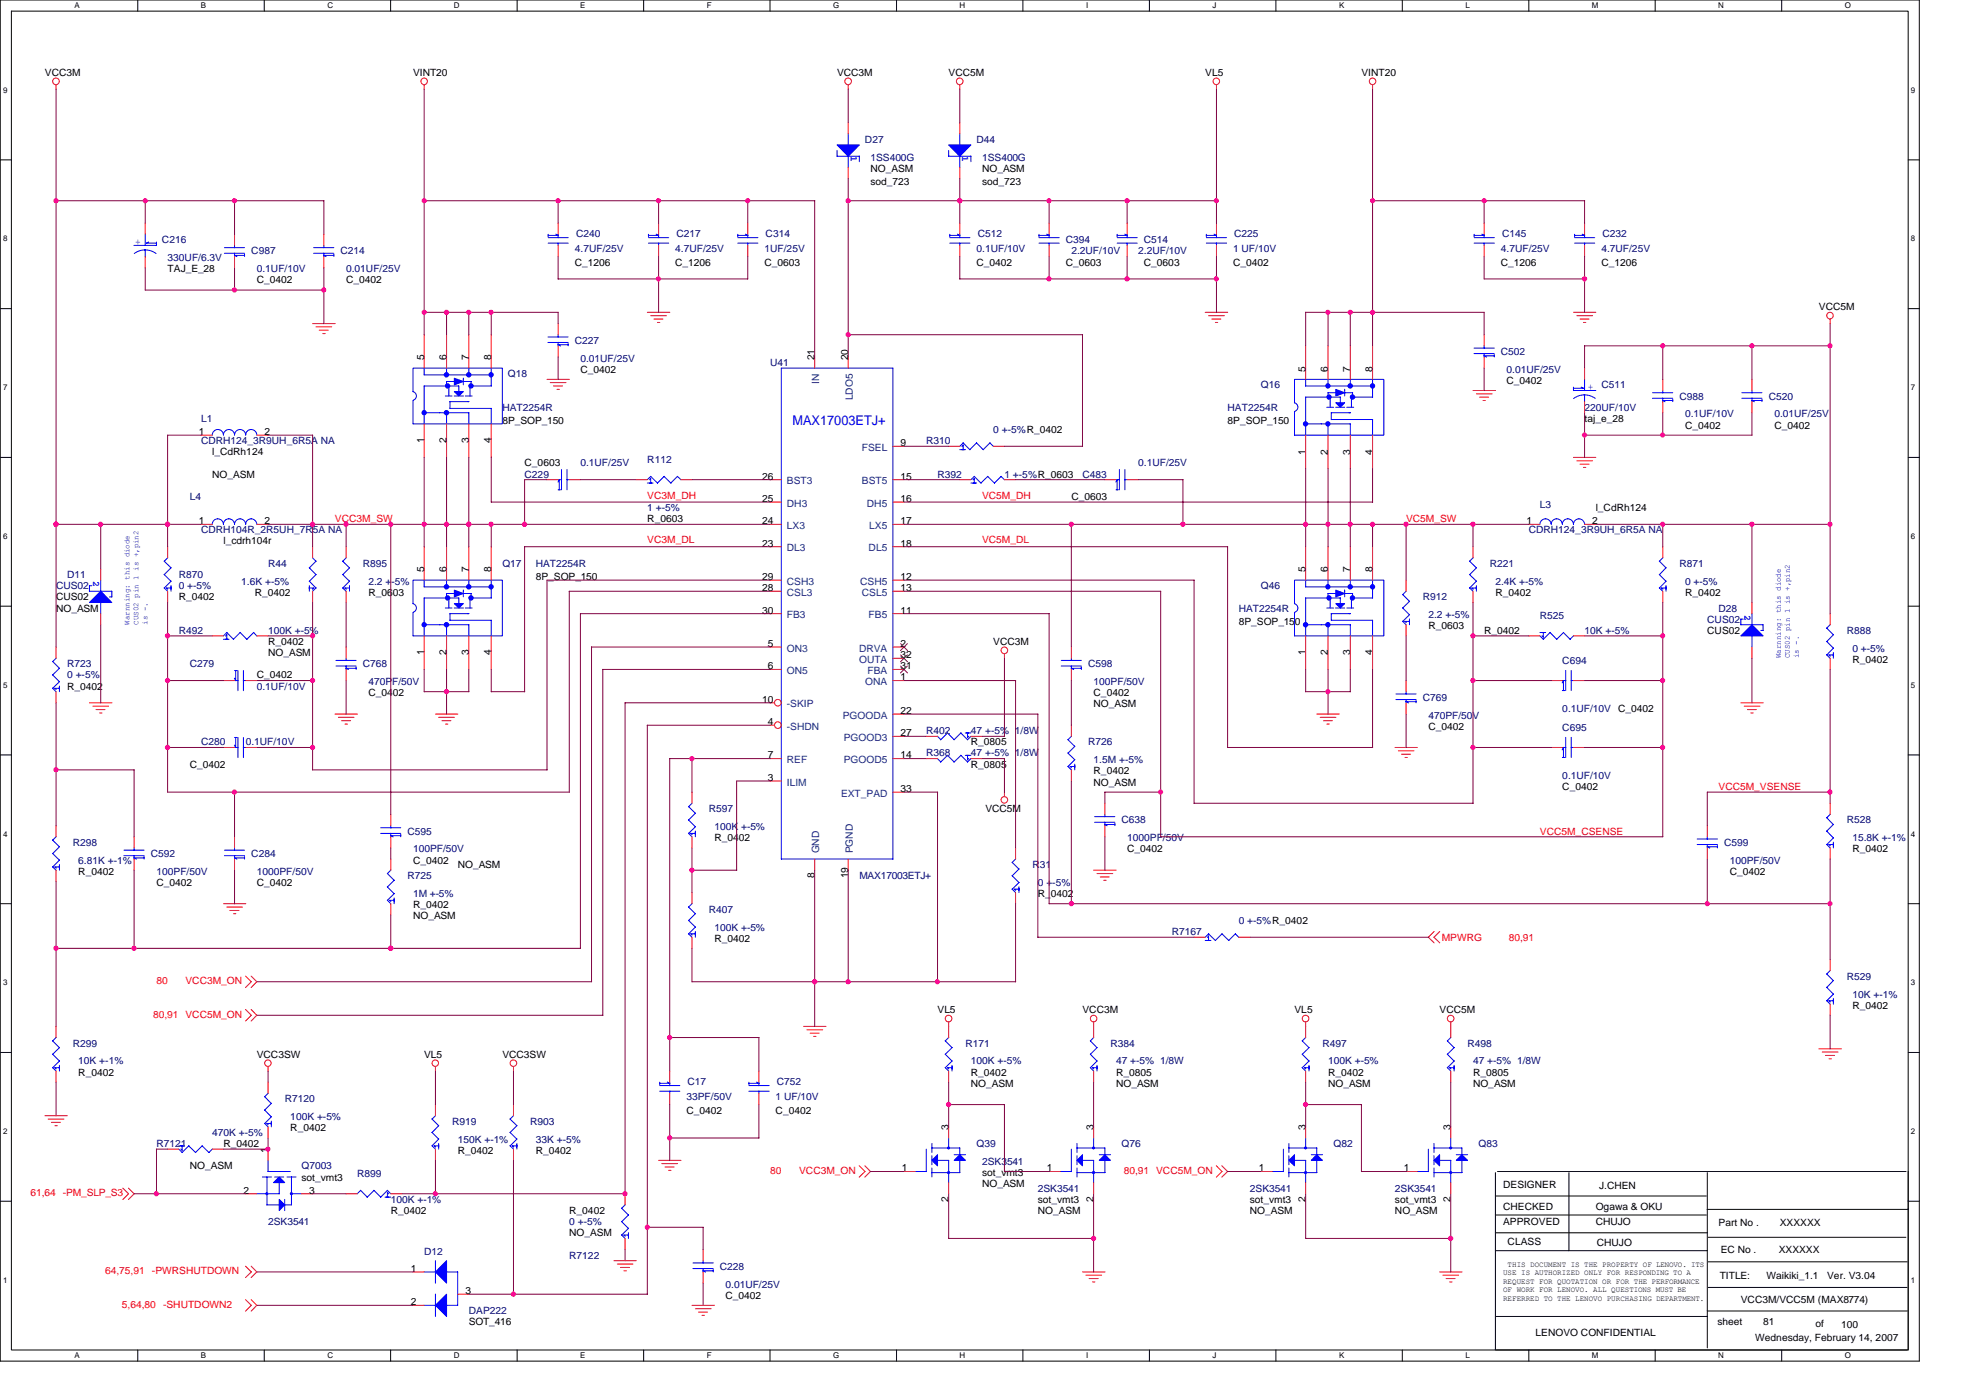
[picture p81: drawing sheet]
<svg xmlns="http://www.w3.org/2000/svg" width="297mm" height="210mm" viewBox="0 0 297 210" stroke-linecap="round" stroke-linejoin="round" font-family="sans-serif">
<defs><g id="words">
<text font-size="2" fill="#00f" x="119.1" y="63.8">MAX17003ETJ+</text>
<g font-size="1.5">
<text x="6.7" y="11.4">VCC3M</text>
<text x="62.1" y="11.4">VINT20</text>
<text x="125.8" y="11.4">VCC3M</text>
<text x="142.5" y="11.4">VCC5M</text>
<text x="181.1" y="11.4">VL5</text>
<text x="204.6" y="11.4">VINT20</text>
<text x="130.8" y="25.8">NO_ASM</text>
<text x="130.8" y="27.8">sod_723</text>
<text x="147.5" y="25.8">NO_ASM</text>
<text x="147.5" y="27.8">sod_723</text>
<text x="25.2" y="40.9">TAJ_E_28</text>
<text x="86.4" y="39.9">C_1206</text>
<text x="101.4" y="39.9">C_1206</text>
<text x="114.9" y="39.9">C_0603</text>
<text x="146.7" y="39.9">C_0402</text>
<text x="160.1" y="39.9">C_0603</text>
<text x="171.9" y="39.9">C_0603</text>
<text x="185.3" y="39.9">C_0402</text>
<text x="225.5" y="39.9">C_1206</text>
<text x="240.6" y="39.9">C_1206</text>
<text x="38.6" y="42.6">C_0402</text>
<text x="52" y="42.6">C_0402</text>
<text x="273.3" y="46.6">VCC5M</text>
<text x="63.7" y="54.1" transform="rotate(-90 63.7 54.1)">5</text>
<text x="67.1" y="54.1" transform="rotate(-90 67.1 54.1)">6</text>
<text x="70.4" y="54.1" transform="rotate(-90 70.4 54.1)">7</text>
<text x="73.8" y="54.1" transform="rotate(-90 73.8 54.1)">8</text>
<text x="87.2" y="56">C_0402</text>
<text x="122.4" y="54.1" transform="rotate(-90 122.4 54.1)">21</text>
<text x="127.4" y="54.1" transform="rotate(-90 127.4 54.1)">20</text>
<text x="196.1" y="55.8" transform="rotate(-90 196.1 55.8)">5</text>
<text x="199.5" y="55.8" transform="rotate(-90 199.5 55.8)">6</text>
<text x="202.9" y="55.8" transform="rotate(-90 202.9 55.8)">7</text>
<text x="206.2" y="55.8" transform="rotate(-90 206.2 55.8)">8</text>
<text x="226.4" y="57.7">C_0402</text>
<text x="29.9" y="65.4">1</text>
<text x="39.7" y="65.4">2</text>
<text x="75.5" y="63.7">8P_SOP_150</text>
<text x="184.4" y="63.7">8P_SOP_150</text>
<text x="238.1" y="63.4">taj_e_28</text>
<text x="253.2" y="64.4">C_0402</text>
<text x="266.6" y="64.4">C_0402</text>
<text x="31.9" y="68.4">l_CdRh124</text>
<text x="31.9" y="71.8">NO_ASM</text>
<text x="63.7" y="66.6" transform="rotate(-90 63.7 66.6)">1</text>
<text x="67.1" y="66.6" transform="rotate(-90 67.1 66.6)">2</text>
<text x="70.4" y="66.6" transform="rotate(-90 70.4 66.6)">3</text>
<text x="73.8" y="66.6" transform="rotate(-90 73.8 66.6)">4</text>
<text x="78.8" y="70.1">C_0603</text>
<text x="135.3" y="67">9</text>
<text x="196.1" y="68.3" transform="rotate(-90 196.1 68.3)">1</text>
<text x="199.5" y="68.3" transform="rotate(-90 199.5 68.3)">2</text>
<text x="202.9" y="68.3" transform="rotate(-90 202.9 68.3)">3</text>
<text x="206.2" y="68.3" transform="rotate(-90 206.2 68.3)">4</text>
<text x="114.5" y="75.4">25</text>
<text x="114.5" y="72.1">26</text>
<text x="135.3" y="75.4">16</text>
<text x="135.3" y="72.1">15</text>
<text x="161" y="75.1">C_0603</text>
<text x="239.8" y="76.8">l_CdRh124</text>
<text x="29.9" y="78.8">1</text>
<text x="33.6" y="81.8">l_cdrh104r</text>
<text x="39.7" y="78.8">2</text>
<text x="97.3" y="78.5">R_0603</text>
<text x="114.5" y="82.1">23</text>
<text x="114.5" y="78.8">24</text>
<text x="135.3" y="82.1">18</text>
<text x="135.3" y="78.8">17</text>
<text x="229.4" y="78.8">1</text>
<text x="239.2" y="78.8">2</text>
<text x="38.3" y="89.5">R_0402</text>
<text x="55.3" y="89.5">R_0603</text>
<text x="63.7" y="86" transform="rotate(-90 63.7 86)">5</text>
<text x="67.1" y="86" transform="rotate(-90 67.1 86)">6</text>
<text x="70.4" y="86" transform="rotate(-90 70.4 86)">7</text>
<text x="73.8" y="86" transform="rotate(-90 73.8 86)">8</text>
<text x="80.5" y="87.2">8P_SOP_150</text>
<text x="114.5" y="88.8">28</text>
<text x="114.5" y="87.1">29</text>
<text x="135.3" y="88.8">13</text>
<text x="135.3" y="87.1">12</text>
<text x="196.1" y="86" transform="rotate(-90 196.1 86)">5</text>
<text x="199.5" y="86" transform="rotate(-90 199.5 86)">6</text>
<text x="202.9" y="86" transform="rotate(-90 202.9 86)">7</text>
<text x="206.2" y="86" transform="rotate(-90 206.2 86)">8</text>
<text x="224.7" y="89.5">R_0402</text>
<text x="253.2" y="89.5">R_0402</text>
<text x="8.4" y="90.2">CUS02</text>
<text x="8.4" y="91.9">NO_ASM</text>
<text x="26.9" y="90.2">R_0402</text>
<text x="114.5" y="92.2">30</text>
<text x="135.3" y="92.2">11</text>
<text x="186.1" y="93.9">8P_SOP_150</text>
<text x="214.6" y="94.6">R_0603</text>
<text x="223" y="95.2">R_0402</text>
<text x="256.5" y="95.2">CUS02</text>
<text x="38.6" y="101.9">C_0402</text>
<text x="40.3" y="96.9">R_0402</text>
<text x="40.3" y="98.6">NO_ASM</text>
<text x="63.7" y="98.5" transform="rotate(-90 63.7 98.5)">1</text>
<text x="67.1" y="98.5" transform="rotate(-90 67.1 98.5)">2</text>
<text x="70.4" y="98.5" transform="rotate(-90 70.4 98.5)">3</text>
<text x="73.8" y="98.5" transform="rotate(-90 73.8 98.5)">4</text>
<text x="115.4" y="100.6">6</text>
<text x="115.4" y="97.2">5</text>
<text x="135.3" y="100.6">31</text>
<text x="135.3" y="98.9">32</text>
<text x="135.3" y="97.2">2</text>
<text x="149.2" y="96.9">VCC3M</text>
<text x="196.1" y="98.5" transform="rotate(-90 196.1 98.5)">1</text>
<text x="199.5" y="98.5" transform="rotate(-90 199.5 98.5)">2</text>
<text x="202.9" y="98.5" transform="rotate(-90 202.9 98.5)">3</text>
<text x="206.2" y="98.5" transform="rotate(-90 206.2 98.5)">4</text>
<text x="278.3" y="99.6">R_0402</text>
<text x="10.1" y="103.6">R_0402</text>
<text x="55.3" y="104.6">C_0402</text>
<text x="114.5" y="105.6">10</text>
<text x="135.3" y="107.3">22</text>
<text x="135.3" y="102.2">1</text>
<text x="164.3" y="104.6">C_0402</text>
<text x="164.3" y="106.3">NO_ASM</text>
<text x="115.4" y="114">7</text>
<text x="115.4" y="108.9">4</text>
<text x="135.3" y="114">14</text>
<text x="135.3" y="110.6">27</text>
<text x="145.9" y="112">R_0805</text>
<text x="214.6" y="109.6">C_0402</text>
<text x="28.5" y="115.3">C_0402</text>
<text x="115.4" y="117.3">3</text>
<text x="135.3" y="119">33</text>
<text x="145.9" y="115.3">R_0805</text>
<text x="164.3" y="116.4">R_0402</text>
<text x="164.3" y="118">NO_ASM</text>
<text x="234.7" y="118.7">C_0402</text>
<text x="148.1" y="122">VCC5M</text>
<text x="11.8" y="131.4">R_0402</text>
<text x="62.1" y="129.8">C_0402</text>
<text x="68.8" y="130.4">NO_ASM</text>
<text x="107.3" y="126.4">R_0402</text>
<text x="122.4" y="132" transform="rotate(-90 122.4 132)">8</text>
<text x="127.4" y="132" transform="rotate(-90 127.4 132)">19</text>
<text x="169.4" y="128.1">C_0402</text>
<text x="259.9" y="131.4">C_0402</text>
<text x="278.3" y="128.1">R_0402</text>
<text x="23.5" y="133.1">C_0402</text>
<text x="38.6" y="133.1">C_0402</text>
<text x="62.1" y="136.5">R_0402</text>
<text x="155.9" y="134.8">R_0402</text>
<text x="62.1" y="138.2">NO_ASM</text>
<text x="107.3" y="141.5">R_0402</text>
<text x="140.9" y="152.2">VL5</text>
<text x="162.6" y="152.2">VCC3M</text>
<text x="194.5" y="152.2">VL5</text>
<text x="216.3" y="152.2">VCC5M</text>
<text x="278.3" y="151.6">R_0402</text>
<text x="11.8" y="161.6">R_0402</text>
<text x="38.6" y="158.9">VCC3SW</text>
<text x="63.7" y="158.9">VL5</text>
<text x="75.5" y="158.9">VCC3SW</text>
<text x="145.9" y="161.6">R_0402</text>
<text x="167.7" y="161.6">R_0805</text>
<text x="199.5" y="161.6">R_0402</text>
<text x="221.3" y="161.6">R_0805</text>
<text x="103.1" y="167.3">C_0402</text>
<text x="116.5" y="167.3">C_0402</text>
<text x="145.9" y="163.3">NO_ASM</text>
<text x="167.7" y="163.3">NO_ASM</text>
<text x="199.5" y="163.3">NO_ASM</text>
<text x="221.3" y="163.3">NO_ASM</text>
<text x="33.6" y="172.3">R_0402</text>
<text x="40.3" y="173.2" transform="rotate(-90 40.3 173.2)">1</text>
<text x="43.6" y="170">R_0402</text>
<text x="68.8" y="173.4">R_0402</text>
<text x="80.5" y="173.4">R_0402</text>
<text x="142.5" y="169.8" transform="rotate(-90 142.5 169.8)">3</text>
<text x="164.3" y="169.8" transform="rotate(-90 164.3 169.8)">3</text>
<text x="196.1" y="169.8" transform="rotate(-90 196.1 169.8)">3</text>
<text x="217.9" y="169.8" transform="rotate(-90 217.9 169.8)">3</text>
<text x="28.5" y="175.7">NO_ASM</text>
<text x="36.6" y="179.3">2</text>
<text x="45.3" y="177.4">sot_vmt3</text>
<text x="46.5" y="179.3">3</text>
<text x="135.5" y="176">1</text>
<text x="147.5" y="176.7">sot_vmt3</text>
<text x="147.5" y="178.4">NO_ASM</text>
<text x="157.3" y="176">1</text>
<text x="189.1" y="176">1</text>
<text x="210.9" y="176">1</text>
<text x="225.8" y="178.5">DESIGNER</text>
<text x="240.3" y="178.7">J.CHEN</text>
<text x="58.7" y="182.4">R_0402</text>
<text x="85.5" y="182.4">R_0402</text>
<text x="85.5" y="185.8">NO_ASM</text>
<text x="142.5" y="180.6" transform="rotate(-90 142.5 180.6)">2</text>
<text x="155.9" y="180.7">sot_vmt3</text>
<text x="155.9" y="182.4">NO_ASM</text>
<text x="164.3" y="180.6" transform="rotate(-90 164.3 180.6)">2</text>
<text x="187.8" y="180.7">sot_vmt3</text>
<text x="187.8" y="182.4">NO_ASM</text>
<text x="196.1" y="180.6" transform="rotate(-90 196.1 180.6)">2</text>
<text x="209.6" y="180.7">sot_vmt3</text>
<text x="209.6" y="182.4">NO_ASM</text>
<text x="217.9" y="180.6" transform="rotate(-90 217.9 180.6)">2</text>
<text x="225.8" y="181.7">CHECKED</text>
<text x="225.8" y="184.1">APPROVED</text>
<text x="239.8" y="181.7">Ogawa &amp; OKU</text>
<text x="239.8" y="184.1">CHUJO</text>
<text x="258.2" y="184.3">Part No .</text>
<text x="267.4" y="184.3">XXXXXX</text>
<text x="61.7" y="191.1">1</text>
<text x="226.5" y="187.1">CLASS</text>
<text x="239.9" y="187.3">CHUJO</text>
<text x="258.5" y="188.3">EC No .</text>
<text x="267.2" y="188.3">XXXXXX</text>
<text x="61.7" y="196.1">2</text>
<text x="69.9" y="194.4">3</text>
<text x="109" y="195.1">C_0402</text>
<text x="258.4" y="192.1">TITLE:</text>
<text x="261.6" y="195.8">VCC3M/VCC5M (MAX8774)</text>
<text x="265.4" y="192.1">Waikiki_1.1</text>
<text x="274.5" y="192.1">Ver. V3.04</text>
<text x="70.4" y="199.2">SOT_416</text>
<text x="230.7" y="200.7">LENOVO CONFIDENTIAL</text>
<text x="258" y="199.2">sheet</text>
<text x="263.7" y="201.5">Wednesday, February 14, 2007</text>
<text x="264.9" y="199.2">81</text>
<text x="272.8" y="199.3">of</text>
<text x="276.6" y="199.5">100</text>
</g>
<g font-size="1.5" fill="#00f">
<text x="127.8" y="23.5" transform="rotate(90 127.8 23.5)">1</text>
<text x="144.6" y="23.5" transform="rotate(90 144.6 23.5)">1</text>
<text x="20.3" y="36.7">+</text>
<text x="238.6" y="58.5">+</text>
<text x="14" y="87.3" transform="rotate(90 14 87.3)">2</text>
<text x="262.1" y="92.4" transform="rotate(90 262.1 92.4)">2</text>
</g>
<g font-size="1.5" fill="#000080">
<text x="130" y="21.5">D27</text>
<text x="146.7" y="21.5">D44</text>
<text x="130.8" y="24.2">1SS400G</text>
<text x="147.5" y="24.2">1SS400G</text>
<text x="86.5" y="35.5">C240</text>
<text x="101.6" y="35.5">C217</text>
<text x="115" y="35.5">C314</text>
<text x="146.9" y="35.5">C512</text>
<text x="185.4" y="35.5">C225</text>
<text x="225.7" y="35.5">C145</text>
<text x="240.8" y="35.5">C232</text>
<text x="24.3" y="36.6">C216</text>
<text x="25.2" y="39.2">330UF/6.3V</text>
<text x="37.8" y="38.2">C987</text>
<text x="38.6" y="40.9">0.1UF/10V</text>
<text x="51.2" y="38.2">C214</text>
<text x="52" y="40.9">0.01UF/25V</text>
<text x="86.4" y="37.9">4.7UF/25V</text>
<text x="101.4" y="37.9">4.7UF/25V</text>
<text x="114.9" y="37.9">1UF/25V</text>
<text x="146.7" y="37.9">0.1UF/10V</text>
<text x="160.1" y="36.6">C394</text>
<text x="161" y="38.2">2.2UF/10V</text>
<text x="171" y="38.2">2.2UF/10V</text>
<text x="171.9" y="36.6">C514</text>
<text x="185.3" y="37.9">1 UF/10V</text>
<text x="225.5" y="37.9">4.7UF/25V</text>
<text x="240.6" y="37.9">4.7UF/25V</text>
<text x="86.4" y="51.6">C227</text>
<text x="225.5" y="53.3">C502</text>
<text x="76.3" y="56.7">Q18</text>
<text x="87.2" y="54.3">0.01UF/25V</text>
<text x="115.7" y="55">U41</text>
<text x="189.5" y="58.4">Q16</text>
<text x="226.4" y="56">0.01UF/25V</text>
<text x="240.6" y="58.4">C511</text>
<text x="30.2" y="63.4">L1</text>
<text x="75.5" y="61.7">HAT2254R</text>
<text x="149.2" y="65">0 +-5%R_0402</text>
<text x="184.4" y="61.7">HAT2254R</text>
<text x="238.1" y="61.7">220UF/10V</text>
<text x="252.3" y="60">C988</text>
<text x="253.2" y="62.7">0.1UF/10V</text>
<text x="265.7" y="60">C520</text>
<text x="266.6" y="62.7">0.01UF/25V</text>
<text x="30.2" y="66.7">CDRH124_3R9UH_6R5A NA</text>
<text x="78.8" y="71.8">C229</text>
<text x="87.2" y="70.1">0.1UF/25V</text>
<text x="97.3" y="69.6">R112</text>
<text x="139.2" y="66.7">R310</text>
<text x="140.9" y="71.8">R392</text>
<text x="150.9" y="71.8">1 +-5%R_0603</text>
<text x="162.6" y="71.8">C483</text>
<text x="171" y="70.1">0.1UF/25V</text>
<text x="28.5" y="75.1">L4</text>
<text x="97.3" y="76.8">1 +-5%</text>
<text x="231.4" y="76.3">L3</text>
<text x="30.2" y="80.1">CDRH104R_2R5UH_7R5A NA</text>
<text x="229.7" y="80.1">CDRH124_3R9UH_6R5A NA</text>
<text x="8.4" y="88.5">CUS02</text>
<text x="10.1" y="86.8">D11</text>
<text x="26.9" y="86.8">R870</text>
<text x="26.9" y="88.5">0 +-5%</text>
<text x="36.3" y="87.9">1.6K +-5%</text>
<text x="40.3" y="85.2">R44</text>
<text x="54.5" y="85.2">R895</text>
<text x="55.3" y="87.9">2.2 +-5%</text>
<text x="75.5" y="85.2">Q17</text>
<text x="80.5" y="85.2">HAT2254R</text>
<text x="189.5" y="88.5">Q46</text>
<text x="223.8" y="85.2">R221</text>
<text x="224.7" y="87.9">2.4K +-5%</text>
<text x="252.3" y="85.2">R871</text>
<text x="253.2" y="87.9">0 +-5%</text>
<text x="26.9" y="95.2">R492</text>
<text x="40.3" y="95.2">100K +-5%</text>
<text x="186.1" y="91.9">HAT2254R</text>
<text x="213.8" y="90.2">R912</text>
<text x="214.6" y="92.9">2.2 +-5%</text>
<text x="231.4" y="93">R525</text>
<text x="238.1" y="95.2">10K +-5%</text>
<text x="256.5" y="93.6">CUS02</text>
<text x="258.2" y="91.9">D28</text>
<text x="277.5" y="95.2">R888</text>
<text x="10.1" y="100.3">R723</text>
<text x="10.1" y="101.9">0 +-5%</text>
<text x="28.5" y="100.3">C279</text>
<text x="54.5" y="100.3">C768</text>
<text x="163.5" y="100.3">C598</text>
<text x="234.7" y="99.8">C694</text>
<text x="278.3" y="97.9">0 +-5%</text>
<text x="38.6" y="103.6">0.1UF/10V</text>
<text x="55.3" y="102.9">470PF/50V</text>
<text x="164.3" y="102.9">100PF/50V</text>
<text x="213.8" y="105.3">C769</text>
<text x="214.6" y="108">470PF/50V</text>
<text x="234.7" y="107">0.1UF/10V C_0402</text>
<text x="30.2" y="112">C280</text>
<text x="36.9" y="112">0.1UF/10V</text>
<text x="139.2" y="110.3">R402</text>
<text x="139.2" y="113.7">R368</text>
<text x="145.9" y="110.3">47 +-5% 1/8W</text>
<text x="145.9" y="113.7">47 +-5% 1/8W</text>
<text x="163.5" y="112">R726</text>
<text x="234.7" y="109.8">C695</text>
<text x="164.3" y="114.7">1.5M +-5%</text>
<text x="234.7" y="117">0.1UF/10V</text>
<text x="61.2" y="125.4">C595</text>
<text x="106.5" y="122">R597</text>
<text x="107.3" y="124.7">100K +-5%</text>
<text x="168.5" y="123.7">C638</text>
<text x="277.5" y="123.7">R528</text>
<text x="10.9" y="127.1">R298</text>
<text x="11.8" y="129.8">6.81K +-1%</text>
<text x="22.7" y="128.8">C592</text>
<text x="23.5" y="131.4">100PF/50V</text>
<text x="37.8" y="128.8">C284</text>
<text x="38.6" y="131.4">1000PF/50V</text>
<text x="62.1" y="128.1">100PF/50V</text>
<text x="155.1" y="130.4">R31</text>
<text x="169.4" y="126.4">1000PF/50V</text>
<text x="259" y="127.1">C599</text>
<text x="259.9" y="129.8">100PF/50V</text>
<text x="278.3" y="126.4">15.8K +-1%</text>
<text x="61.2" y="132.1">R725</text>
<text x="62.1" y="134.8">1M +-5%</text>
<text x="106.5" y="137.1">R407</text>
<text x="129.1" y="132.1">MAX17003ETJ+</text>
<text x="155.9" y="133.1">0 +-5%</text>
<text x="107.3" y="139.8">100K +-5%</text>
<text x="176.1" y="140.5">R7167</text>
<text x="186.1" y="138.8">0 +-5%R_0402</text>
<text x="277.5" y="147.2">R529</text>
<text x="278.3" y="149.9">10K +-1%</text>
<text x="10.9" y="157.2">R299</text>
<text x="11.8" y="159.9">10K +-1%</text>
<text x="145.1" y="157.2">R171</text>
<text x="145.9" y="159.9">100K +-5%</text>
<text x="166.8" y="157.2">R384</text>
<text x="167.7" y="159.9">47 +-5% 1/8W</text>
<text x="198.7" y="157.2">R497</text>
<text x="199.5" y="159.9">100K +-5%</text>
<text x="220.5" y="157.2">R498</text>
<text x="221.3" y="159.9">47 +-5% 1/8W</text>
<text x="42.8" y="165.6">R7120</text>
<text x="103.1" y="165.3">33PF/50V</text>
<text x="103.3" y="163">C17</text>
<text x="116.5" y="165.3">1 UF/10V</text>
<text x="116.7" y="163">C752</text>
<text x="23.5" y="172.3">R7121</text>
<text x="31.9" y="170.7">470K +-5%</text>
<text x="43.6" y="168.3">100K +-5%</text>
<text x="67.9" y="169">R919</text>
<text x="68.8" y="171.7">150K +-1%</text>
<text x="79.7" y="169">R903</text>
<text x="80.5" y="171.7">33K +-5%</text>
<text x="146.7" y="172.3">Q39</text>
<text x="168.5" y="172.3">Q76</text>
<text x="200.4" y="172.3">Q82</text>
<text x="222.2" y="172.3">Q83</text>
<text x="45.3" y="175.7">Q7003</text>
<text x="53.7" y="176.9">R899</text>
<text x="147.5" y="175">2SK3541</text>
<text x="155.9" y="179">2SK3541</text>
<text x="187.8" y="179">2SK3541</text>
<text x="209.6" y="179">2SK3541</text>
<text x="40.3" y="184.1">2SK3541</text>
<text x="58.7" y="180.7">100K +-1%</text>
<text x="85.5" y="184.1">0 +-5%</text>
<text x="63.7" y="188.6">D12</text>
<text x="85.5" y="189.1">R7122</text>
<text x="108.2" y="190.8">C228</text>
<text x="70.4" y="197.5">DAP222</text>
<text x="109" y="193.5">0.01UF/25V</text>
</g>
<g font-size="1.5" fill="#004080">
<text x="123.1" y="57.7" transform="rotate(-90 123.1 57.7)">IN</text>
<text x="128.1" y="60.1" transform="rotate(-90 128.1 60.1)">LDO5</text>
<text x="129.5" y="67.7">FSEL</text>
<text x="118.2" y="76.1">DH3</text>
<text x="118.2" y="72.8">BST3</text>
<text x="129.5" y="72.7">BST5</text>
<text x="130.3" y="76.1">DH5</text>
<text x="118.2" y="82.8">DL3</text>
<text x="118.2" y="79.5">LX3</text>
<text x="130.5" y="82.8">DL5</text>
<text x="130.6" y="79.5">LX5</text>
<text x="118.2" y="89.5">CSL3</text>
<text x="118.2" y="87.8">CSH3</text>
<text x="129.2" y="87.8">CSH5</text>
<text x="129.5" y="89.5">CSL5</text>
<text x="118.2" y="92.9">FB3</text>
<text x="130.5" y="92.9">FB5</text>
<text x="118.2" y="101.3">ON5</text>
<text x="118.2" y="97.9">ON3</text>
<text x="129.1" y="99.6">OUTA</text>
<text x="129.1" y="97.9">DRVA</text>
<text x="130.3" y="101.3">FBA</text>
<text x="118.2" y="106.3">-SKIP</text>
<text x="126.6" y="108">PGOODA</text>
<text x="130" y="102.9">ONA</text>
<text x="118.2" y="109.6">-SHDN</text>
<text x="126.8" y="111.3">PGOOD3</text>
<text x="118.2" y="118">ILIM</text>
<text x="118.2" y="114.7">REF</text>
<text x="126.4" y="119.7">EXT_PAD</text>
<text x="126.8" y="114.7">PGOOD5</text>
<text x="123.1" y="128.2" transform="rotate(-90 123.1 128.2)">GND</text>
<text x="128.1" y="128.2" transform="rotate(-90 128.1 128.2)">PGND</text>
</g>
<g font-size="1.5" fill="#f00">
<text x="97.3" y="75">VC3M_DH</text>
<text x="147.5" y="75">VC5M_DH</text>
<text x="50.3" y="78.5">VCC3M_SW</text>
<text x="97.3" y="81.6">VC3M_DL</text>
<text x="147.5" y="81.6">VC5M_DL</text>
<text x="211.3" y="78.5">VC5M_SW</text>
<text x="258.2" y="118.7">VCC5M_VSENSE</text>
<text x="231.4" y="125.4">VCC5M_CSENSE</text>
<text x="216.6" y="141.3">MPWRG</text>
<text x="226.7" y="141.3">80,91</text>
<text x="23.5" y="147.9">80</text>
<text x="27.9" y="147.9">VCC3M_ON</text>
<text x="23" y="152.9">80,91 VCC5M_ON</text>
<text x="4.6" y="179.7">61,64 -PM_SLP_S3</text>
<text x="115.7" y="176.4">80</text>
<text x="120.1" y="176.4">VCC3M_ON</text>
<text x="168.8" y="176.4">80,91 VCC5M_ON</text>
<text x="15.8" y="191.5">64,75,91</text>
<text x="22.8" y="191.5">-PWRSHUTDOWN</text>
<text x="18.3" y="196.5">5,64,80</text>
<text x="24.5" y="196.5">-SHUTDOWN2</text>
</g>
<g font-size="1.2">
<text x="11.2" y="1.3">A</text>
<text x="30.2" y="1.3">B</text>
<text x="49.2" y="1.3">C</text>
<text x="68.2" y="1.3">D</text>
<text x="87.2" y="1.3">E</text>
<text x="106.2" y="1.3">F</text>
<text x="125.2" y="1.3">G</text>
<text x="144.2" y="1.3">H</text>
<text x="163.2" y="1.3">I</text>
<text x="182.2" y="1.3">J</text>
<text x="201.2" y="1.3">K</text>
<text x="220.2" y="1.3">L</text>
<text x="239.2" y="1.3">M</text>
<text x="258.2" y="1.3">N</text>
<text x="277.2" y="1.3">O</text>
<text x=".5" y="13.9">9</text>
<text x="287.1" y="13.9">9</text>
<text x=".5" y="36.3">8</text>
<text x="287.1" y="36.3">8</text>
<text x=".5" y="58.6">7</text>
<text x="287.1" y="58.6">7</text>
<text x=".5" y="81">6</text>
<text x="287.1" y="81">6</text>
<text x=".5" y="103.3">5</text>
<text x="287.1" y="103.3">5</text>
<text x=".5" y="125.7">4</text>
<text x="287.1" y="125.7">4</text>
<text x=".5" y="148">3</text>
<text x="287.1" y="148">3</text>
<text x=".5" y="170.4">2</text>
<text x="287.1" y="170.4">2</text>
<text x="225.8" y="191.6">USE IS AUTHORIZED ONLY FOR RESPONDING TO A</text>
<text x="226.5" y="190.4">THIS DOCUMENT IS THE PROPERTY OF LENOVO. ITS</text>
<text x=".5" y="192.7">1</text>
<text x="225.8" y="192.9">REQUEST FOR QUOTATION OR FOR THE PERFORMANCE</text>
<text x="225.8" y="194.2">OF WORK FOR LENOVO. ALL QUESTIONS MUST BE</text>
<text x="225.8" y="195.5">REFERRED TO THE LENOVO PURCHASING DEPARTMENT.</text>
<text x="287.1" y="192.7">1</text>
<text x="11.2" y="204.1">A</text>
<text x="30.2" y="204.1">B</text>
<text x="49.2" y="204.1">C</text>
<text x="68.2" y="204.1">D</text>
<text x="87.2" y="204.1">E</text>
<text x="106.2" y="204.1">F</text>
<text x="125.2" y="204.1">G</text>
<text x="144.2" y="204.1">H</text>
<text x="163.2" y="204.1">I</text>
<text x="182.2" y="204.1">J</text>
<text x="201.2" y="204.1">K</text>
<text x="220.2" y="204.1">L</text>
<text x="239.2" y="204.1">M</text>
<text x="258.2" y="204.1">N</text>
<text x="277.2" y="204.1">O</text>
</g>
<g font-size="1.2" fill="#00f">
<text x="19.5" y="93.9" transform="rotate(-90 19.5 93.9)">Warnning: this diode</text>
<text x="20.8" y="93.9" transform="rotate(-90 20.8 93.9)">CUS02 pin 1 is +,pin2</text>
<text x="22.1" y="93.9" transform="rotate(-90 22.1 93.9)">is -.</text>
<text x="267.6" y="98.9" transform="rotate(-90 267.6 98.9)">Warnning: this diode</text>
<text x="268.9" y="98.9" transform="rotate(-90 268.9 98.9)">CUS02 pin 1 is +,pin2</text>
<text x="270.3" y="98.9" transform="rotate(-90 270.3 98.9)">is -.</text>
</g>
</g></defs>
<path d="M0 0h288.4v204.5h-288.4zM1.7 1.7h285v201.1h-285z" fill="none" stroke="#000" stroke-width=".15"/>
<g fill="#fff">
<path d="M11.2 .2h.8v1.3h-.8z"/>
<path d="M11.2 203h.8v1.4h-.8z"/>
</g>
<path d="M20.7 0v1.7M20.7 202.8v1.7" fill="none" stroke="#000" stroke-width=".15"/>
<g fill="#fff">
<path d="M30.2 .2h.8v1.3h-.8z"/>
<path d="M30.2 203h.8v1.4h-.8z"/>
</g>
<path d="M39.7 0v1.7M39.7 202.8v1.7" fill="none" stroke="#000" stroke-width=".15"/>
<g fill="#fff">
<path d="M49.2 .2h.8v1.3h-.8z"/>
<path d="M49.2 203h.8v1.4h-.8z"/>
</g>
<path d="M58.7 0v1.7M58.7 202.8v1.7" fill="none" stroke="#000" stroke-width=".15"/>
<g fill="#fff">
<path d="M68.2 .2h.8v1.3h-.8z"/>
<path d="M68.2 203h.8v1.4h-.8z"/>
</g>
<path d="M77.7 0v1.7M77.7 202.8v1.7" fill="none" stroke="#000" stroke-width=".15"/>
<g fill="#fff">
<path d="M87.2 .2h.8v1.3h-.8z"/>
<path d="M87.2 203h.8v1.4h-.8z"/>
</g>
<path d="M96.7 0v1.7M96.7 202.8v1.7" fill="none" stroke="#000" stroke-width=".15"/>
<g fill="#fff">
<path d="M106.2 .2h.7v1.3h-.7z"/>
<path d="M106.2 203h.7v1.4h-.7z"/>
</g>
<path d="M115.7 0v1.7M115.7 202.8v1.7" fill="none" stroke="#000" stroke-width=".15"/>
<g fill="#fff">
<path d="M125.2 .2h.9v1.3h-.9z"/>
<path d="M125.2 203h.9v1.4h-.9z"/>
</g>
<path d="M134.7 0v1.7M134.7 202.8v1.7" fill="none" stroke="#000" stroke-width=".15"/>
<g fill="#fff">
<path d="M144.2 .2h.8v1.3h-.8z"/>
<path d="M144.2 203h.8v1.4h-.8z"/>
</g>
<path d="M153.7 0v1.7M153.7 202.8v1.7" fill="none" stroke="#000" stroke-width=".15"/>
<g fill="#fff">
<path d="M163.2 .2h.3v1.3h-.3z"/>
<path d="M163.2 203h.3v1.4h-.3z"/>
</g>
<path d="M172.7 0v1.7M172.7 202.8v1.7" fill="none" stroke="#000" stroke-width=".15"/>
<g fill="#fff">
<path d="M182.2 .2h.6v1.3h-.6z"/>
<path d="M182.2 203h.6v1.4h-.6z"/>
</g>
<path d="M191.7 0v1.7M191.7 202.8v1.7" fill="none" stroke="#000" stroke-width=".15"/>
<g fill="#fff">
<path d="M201.2 .2h.8v1.3h-.8z"/>
<path d="M201.2 203h.8v1.4h-.8z"/>
</g>
<path d="M210.7 0v1.7M210.7 202.8v1.7" fill="none" stroke="#000" stroke-width=".15"/>
<g fill="#fff">
<path d="M220.2 .2h.6v1.3h-.6z"/>
<path d="M220.2 203h.6v1.4h-.6z"/>
</g>
<path d="M229.7 0v1.7M229.7 202.8v1.7" fill="none" stroke="#000" stroke-width=".15"/>
<g fill="#fff">
<path d="M239.2 .2h.9v1.3h-.9z"/>
<path d="M239.2 203h.9v1.4h-.9z"/>
</g>
<path d="M248.7 0v1.7M248.7 202.8v1.7" fill="none" stroke="#000" stroke-width=".15"/>
<g fill="#fff">
<path d="M258.2 .2h.8v1.3h-.8z"/>
<path d="M258.2 203h.8v1.4h-.8z"/>
</g>
<path d="M267.7 0v1.7M267.7 202.8v1.7" fill="none" stroke="#000" stroke-width=".15"/>
<g fill="#fff">
<path d="M277.2 .2h.9v1.3h-.9z"/>
<path d="M277.2 203h.9v1.4h-.9z"/>
<path d="M.5 12.8h.6v1.4h-.6z"/>
<path d="M287.1 12.8h.7v1.4h-.7z"/>
<path d="M.5 35.2h.6v1.3h-.6z"/>
<path d="M287.1 35.2h.7v1.3h-.7z"/>
</g>
<path d="M0 24h1.7M286.7 24h1.7" fill="none" stroke="#000" stroke-width=".15"/>
<g fill="#fff">
<path d="M.5 57.6h.6v1.3h-.6z"/>
<path d="M287.1 57.6h.7v1.3h-.7z"/>
</g>
<path d="M0 46.4h1.7M286.7 46.4h1.7" fill="none" stroke="#000" stroke-width=".15"/>
<g fill="#fff">
<path d="M.5 79.9h.6v1.3h-.6z"/>
<path d="M287.1 79.9h.7v1.3h-.7z"/>
</g>
<path d="M0 68.7h1.7M286.7 68.7h1.7" fill="none" stroke="#000" stroke-width=".15"/>
<g fill="#fff">
<path d="M.5 102.3h.6v1.3h-.6z"/>
<path d="M287.1 102.3h.7v1.3h-.7z"/>
</g>
<path d="M0 91.1h1.7M286.7 91.1h1.7" fill="none" stroke="#000" stroke-width=".15"/>
<g fill="#fff">
<path d="M.5 124.6h.6v1.3h-.6z"/>
<path d="M287.1 124.6h.7v1.3h-.7z"/>
</g>
<path d="M0 113.4h1.7M286.7 113.4h1.7" fill="none" stroke="#000" stroke-width=".15"/>
<g fill="#fff">
<path d="M.5 147h.6v1.3h-.6z"/>
<path d="M287.1 147h.7v1.3h-.7z"/>
</g>
<path d="M0 135.8h1.7M286.7 135.8h1.7" fill="none" stroke="#000" stroke-width=".15"/>
<g fill="#fff">
<path d="M.5 169.3h.6v1.3h-.6z"/>
<path d="M287.1 169.3h.7v1.3h-.7z"/>
</g>
<path d="M0 158.1h1.7M286.7 158.1h1.7" fill="none" stroke="#000" stroke-width=".15"/>
<g fill="#fff">
<path d="M.5 191.7h.6v1.3h-.6z"/>
<path d="M287.1 191.7h.7v1.3h-.7z"/>
</g>
<g fill="none" stroke="#000" stroke-width=".15">
<path d="M224.7 179.7h31.7M224.7 176.2v26.7M225 176h61.4M235.7 176.2v11.7M256.5 176.2v26.3M286.7 176v26.8M0 180.5h1.7M224.7 182.6h31.7M224.7 185.2h31.8M224.7 187.9h31.8M224.7 197.8h31.8M256.5 181.7h30.2"/>
<path d="M256.5 197h30.1M256.7 189.6h29.8M256.7 185.9h29.7M256.7 193.4h29.8M286.7 180.5h1.7M224.8 202.8h61.7"/>
</g>
<g fill="none" stroke="#f00" stroke-width=".15">
<path d="M8.4 12.7v.7M63.7 12.7v.7M127.4 12.7v.7M127.4 18.4v1.7M144.2 12.7v.7M144.2 18.4v1.7M182.8 12.7v.7M206.2 12.7v.7M21.8 33.5v1.7M21.8 38.5v1.7M35.2 35.2v1.7M35.2 38.5v1.7"/>
<path d="M48.7 35.2v1.7M48.7 38.5v1.7M83.9 33.5v1.7M83.9 36.9v1.6M99 33.5v1.7M99 36.9v1.6M112.3 33.5v1.7M112.3 36.9v1.6M127.4 25.1v1.7M144.2 25.1v1.7M144.2 33.5v1.7M144.2 36.9v1.6"/>
<path d="M157.6 33.5v1.7M157.6 36.9v1.6M169.4 33.5v1.7M169.4 36.9v1.6M182.8 33.5v1.7M182.8 36.9v1.6M223 33.5v1.7M223 36.9v1.6M238.1 33.5v1.7M238.1 36.9v1.6M47 48.6h3.4M47.5 49.1h2.3"/>
<path d="M48 49.6h1.3M48.5 50.1h.3M63.7 50.3v5M67.1 50.3v5M70.4 50.3v5M73.8 50.3v5M82.2 57h3.4M82.7 57.5h2.3M83.2 58h1.3M83.7 58.5h.3M83.9 48.6v1.7M83.9 52v1.6"/>
<path d="M97.3 46.9h3.3M97.8 47.4h2.3M98.3 47.9h1.3M98.8 48.5h.3M122.4 53.6v1.7M127.4 53.6v1.7M181.1 46.9h3.4M181.6 47.4h2.4M182.1 47.9h1.3M182.6 48.5h.4M196.2 52v5M199.5 52v5"/>
<path d="M202.9 52v5M206.2 52v5M221.3 58.7h3.4M221.8 59.2h2.4M222.3 59.7h1.4M223 50.3v1.7M223 53.6v1.7M236.4 46.9h3.4M236.9 47.4h2.4M237.4 47.9h1.4M237.9 48.5h.4M238.1 55.3v1.7"/>
<path d="M249.8 57v1.7M263.2 57v1.7M275 47.9v.7M30.2 78.8h1.7M30.2 65.4h1.7M38.6 78.8h1.7M38.6 65.4h1.7M63.7 63.7v5M67.1 63.7v5M70.4 63.7v5M73.8 63.7v5M82.2 72.1h1.7"/>
<path d="M85.5 72.1h1.7M95.6 72.1h1.7M102.3 72.1h1.7M115.7 72.1h1.7M115.7 78.8h1.7M115.7 75.4h1.7M134.2 72.1h1.6M134.2 78.8h1.6M134.2 75.4h1.6M134.2 67.1h1.6M142.5 67.1h1.7M144.2 72.1h1.7"/>
<path d="M149.2 67.1h1.7M150.9 72.1h1.7M166 72.1h1.7M169.4 72.1h1.6M196.2 65.4v5M199.5 65.4v5M202.9 65.4v5M206.2 65.4v5M222.8 60.2h.4M229.7 78.8h1.7M236.4 68.7h3.4M236.9 69.2h2.4"/>
<path d="M237.4 69.7h1.4M237.9 70.2h.4M238.1 60.3v1.7M238.1 78.8h1.7M249.8 60.3v1.7M263.2 60.3v1.7M8.4 97.2v1.7M15.1 85.5v1.7M15.1 92.2v1.7M25.2 82.1v1.7M25.2 88.8v1.7M31.9 95.5h1.7"/>
<path d="M38.6 95.5h1.7M47 82.1v1.7M47 88.8v1.7M52 82.1v1.7M52 88.8v1.7M52 97.2v1.7M63.7 82.1v5.1M63.7 95.5v5.1M67.1 82.1v5.1M67.1 95.5v5.1M70.4 82.1v5.1M70.4 95.5v5.1"/>
<path d="M73.8 82.1v5.1M73.8 95.5v5.1M115.7 97.2h1.7M115.7 92.2h1.7M115.7 88.8h1.7M115.7 87.2h1.7M115.7 82.1h1.7M134.2 98.9h1.6M134.2 97.2h1.6M134.2 92.2h1.6M134.2 88.8h1.6M134.2 87.2h1.6"/>
<path d="M134.2 82.1h1.6M150.9 98.2v.7M161 97.2v1.7M196.2 82.1v5.1M196.2 95.5v5.1M199.5 82.1v5.1M199.5 95.5v5.1M202.9 82.1v5.1M202.9 95.5v5.1M206.2 82.1v5.1M206.2 95.5v5.1M211.3 87.2v1.6"/>
<path d="M211.3 93.9v1.6M221.3 82.1v1.7M221.3 88.8v1.7M229.7 95.5h1.7M236.4 95.5h1.7M249.8 82.1v1.7M249.8 88.8v1.7M263.2 90.5v1.7M263.2 97.2v1.7M275 92.2v1.7M275 98.9v1.7M8.4 103.9v1.7"/>
<path d="M13.4 105.6h3.4M13.9 106.1h2.4M14.4 106.6h1.4M15 107.1h.3M33.6 112.3h1.6M33.6 102.3h1.6M36.9 112.3h1.7M36.9 102.3h1.7M50.3 107.3h3.4M50.8 107.8h2.4M51.3 108.3h1.4M51.8 108.8h.4"/>
<path d="M52 100.6v1.7M65.4 107.3h3.4M65.9 107.8h2.4M66.4 108.3h1.4M66.9 108.8h.4M104 119v1.7M115.7 105.6h.7M115.7 114h1.7M115.7 100.6h1.7M115.7 117.3h1.7M115.7 109h.7M134.2 107.3h1.6"/>
<path d="M134.2 119h1.6M134.2 114h1.6M134.2 110.6h1.6M134.2 102.3h1.6M134.2 100.6h1.6M139.2 114h1.7M139.2 110.6h1.7M145.9 114h1.6M145.9 110.6h1.6M150.9 119v.7M161 100.6v1.7M161 109v1.6"/>
<path d="M161 115.7v1.6M197.8 107.3h3.4M198.3 107.8h2.4M198.8 108.3h1.4M199.4 108.8h.3M209.6 112.3h3.4M210.1 112.8h2.3M210.6 113.3h1.3M211.1 113.8h.4M211.3 102.3v1.6M211.3 105.6v1.7M233.1 112.3h1.6"/>
<path d="M233.1 102.3h1.6M236.4 112.3h1.7M236.4 102.3h1.7M261.6 105.6h3.3M262.1 106.1h2.3M262.5 106.6h1.4M263.1 107.1h.3M8.4 124.1v1.6M8.4 130.7v1.7M20.1 125.7v1.7M20.1 129.1v1.6M33.6 135.8h3.3"/>
<path d="M34.1 136.3h2.3M34.5 136.8h1.4M35.1 137.3h.3M35.2 125.7v1.7M35.2 129.1v1.6M58.7 122.4v1.7M58.7 125.7v1.7M58.7 129.1v1.6M58.7 135.8v1.7M104 125.7v1.7M104 134.1v1.7M122.4 129.1v1.6"/>
<path d="M127.4 129.1v1.6M152.6 127.4v1.7M152.6 134.1v1.7M164.3 130.7h3.4M164.8 131.3h2.4M165.3 131.8h1.4M165.8 132.3h.4M166 120.7v1.7M166 124.1v1.6M215.5 140l-.9 .8 .9 .9M216.3 140l-.8 .8 .8 .9M256.5 124.1v1.6"/>
<path d="M256.5 127.4v1.7M275 120.7v1.7M275 127.4v1.7M8.4 154.2v1.7M36.9 146.7l.9 .8-.9 .9M36.9 151.7l.9 .8-.9 .9M37.7 146.7l.9 .8-.9 .9M37.7 151.7l.9 .8-.9 .9M104 140.8v1.7M120.7 154.2h3.4M121.2 154.7h2.4M121.7 155.2h1.4"/>
<path d="M122.2 155.7h.4M142.5 153.6v2.3M164.3 153.6v2.3M179.4 140.8h1.7M186.1 140.8h1.7M196.2 153.6v2.3M218 153.6v2.3M273.3 157.6h3.4M273.8 158.1h2.4M274.3 158.6h1.3M274.8 159.1h.4M275 144.2v1.6"/>
<path d="M275 150.9v1.6M6.7 167.6h3.4M7.2 168.1h2.4M7.7 168.6h1.4M8.3 169.1h.3M8.4 160.9v1.7M18.5 178.5l.8 .9-.8 .8M19.3 178.5l.8 .9-.8 .8M25.2 172.7h1.7M31.9 172.7h1.7M36.9 179.4h1.7M40.3 160.3v.7"/>
<path d="M40.3 162.6v1.7M40.3 169.3v1.7M40.3 172.7v1.6M45.3 179.4h1.7M52 179.4h1.7M58.7 179.4h1.7M65.4 160.3v.7M65.4 166v1.6M65.4 172.7v1.6M77.1 160.3v.7M77.1 166v1.6M77.1 172.7v1.6"/>
<path d="M93.9 179.4v1.6M99 174.3h3.3M99.4 174.8h2.4M99.9 175.3h1.4M100.5 175.9h.3M100.6 160.9v1.7M100.6 164.3v1.7M114 160.9v1.7M114 164.3v1.7M129.1 175.2l.9 .8-.9 .9M129.9 175.2l.9 .8-.9 .9M135.8 176h1.7"/>
<path d="M142.5 160.9v1.7M142.5 169.3v1.7M142.5 177.7v1.7M157.6 176h1.7M164.3 160.9v1.7M164.3 169.3v1.7M164.3 177.7v1.7M182.7 175.2l.9 .8-.9 .9M183.6 175.2l.8 .8-.8 .9M189.5 176h1.7M196.2 160.9v1.7M196.2 169.3v1.7"/>
<path d="M196.2 177.7v1.7M211.3 176h1.6M218 160.9v1.7M218 169.3v1.7M218 177.7v1.7M36.9 190.2l.9 .9-.9 .9M36.9 195.3l.9 .8-.9 .9M37.7 190.2l.9 .9-.9 .9M37.7 195.3l.9 .8-.9 .9M62.1 191.1h1.6M62.1 196.1h1.6M68.8 194.5h1.6"/>
<path d="M92.2 189.4h3.4M92.7 189.9h2.4M93.2 190.4h1.4M93.7 190.9h.4M93.9 186.1v1.6M104 196.1h3.4M104.5 196.6h2.3M105 197.1h1.3M105.5 197.6h.3M105.6 187.7v1.7M105.6 191.1v1.7M162.6 191.1h3.4"/>
<path d="M163.1 191.6h2.4M163.6 192.1h1.4M164.1 192.6h.4M216.3 191.1h3.4M216.8 191.6h2.4M217.3 192.1h1.3M217.8 192.6h.4"/>
<circle cx="8.4" cy="12.2" r=".5"/>
<circle cx="63.7" cy="12.2" r=".49"/>
<circle cx="127.4" cy="12.2" r=".5"/>
<circle cx="144.2" cy="12.2" r=".5"/>
<circle cx="182.7" cy="12.2" r=".49"/>
<circle cx="206.2" cy="12.2" r=".49"/>
<circle cx="274.9" cy="47.4" r=".49"/>
<circle cx="150.9" cy="97.7" r=".5"/>
<circle cx="116.9" cy="105.6" r=".5"/>
<circle cx="116.9" cy="109" r=".5"/>
<circle cx="150.9" cy="120.2" r=".49"/>
<circle cx="40.3" cy="159.7" r=".49"/>
<circle cx="65.4" cy="159.7" r=".49"/>
<circle cx="77.1" cy="159.7" r=".49"/>
<circle cx="142.5" cy="153" r=".5"/>
<circle cx="164.3" cy="153" r=".49"/>
<circle cx="196.2" cy="153" r=".5"/>
<circle cx="218" cy="153" r=".5"/>
</g>
<g fill="none" stroke="#00f" stroke-width=".15">
<path d="M20.2 38.1l.6-.3 1-.3 .7 .1 .9 .5M21.8 35.2v1.7M21.8 37.5v1.1M22.3 36.4l-.3 .1h1.5M23.5 36.4v.5h-3.4M33.7 37.2h3M33.7 38.1h3M35.2 36.9v.3M35.2 38v.5M36.7 38.4h-1.5l.4 .2M36.7 38.2v.3M47.1 37.2h3.1"/>
<path d="M47.1 38.1h3.1M48.7 36.9v.3M48.7 38v.5M50.2 38.4h-1.6l.4 .2M50.2 38.2v.3M82.4 36.5h3M82.4 35.7h3M82.4 35.2v.4M83.5 35.2l.4 .2h-1.5M83.9 35.2v.5M83.9 36.5v.4M97.4 36.5h3.1"/>
<path d="M97.4 35.7h3.1M97.4 35.4h1.6M97.4 35.2v.4M98.6 35.2l.4 .2M99 35.2v.5M99 36.5v.4M110.8 36.5h3.1M110.8 35.7h3.1M110.8 35.4h1.6M110.8 35.2v.4M112 35.2l.3 .2M112.3 35.2v.5"/>
<path d="M112.3 36.5v.4M125.8 22.6l-.1 .9h3.4M127.4 20.1v1.7M127.4 23.5v1.7M129.1 23.5v.8M142.5 23.5h3.4M142.5 22.6v.9M142.7 36.5h3M142.7 35.7h3M142.7 35.4h1.5M142.7 35.2v.4M143.8 35.2l.4 .2"/>
<path d="M144.2 20.1v1.7M144.2 23.5v1.7M144.2 35.2v.5M144.2 36.5v.4M145.9 23.5v.8M156.1 36.5h3M156.1 35.7h3M156.1 35.4h1.5M156.1 35.2v.4M157.3 35.2l.3 .2M157.6 35.2v.5M157.6 36.5v.4"/>
<path d="M167.8 36.5h3.1M167.8 35.7h3.1M167.8 35.2v.4M169 35.2l.4 .2h-1.6M169.4 35.2v.5M169.4 36.5v.4M181.2 36.5h3.1M181.2 35.7h3.1M181.2 35.2v.4M182.4 35.2l.4 .2h-1.6M182.8 35.2v.5M182.8 36.5v.4"/>
<path d="M221.5 36.5h3M221.5 35.7h3M221.5 35.2v.4M222.6 35.2l.4 .2h-1.5M223 35.2v.5M223 36.5v.4M236.6 36.5h3M236.6 35.7h3M236.6 35.4h1.5M236.6 35.2v.4M237.7 35.2l.4 .2M238.1 35.2v.5"/>
<path d="M238.1 36.5v.4M63.7 58h5.2M63.7 56.3h10.1M63.7 55.3v1M63.7 58v5.7M66.9 59.5h1M67.1 55.3v1M67.4 58v1.5M68.2 59.5h1.4M68.3 57.3h-1.2v.7M68.9 58v.8M69.6 56.8v1"/>
<path d="M69.6 57.3h1.2M69.9 59.5h1M70.4 55.3v1M70.6 58v1.5M70.8 57.3v.7M73.8 55.3v2.7h-3.2M82.3 50.6h3.1M82.3 51.5h3.1M83.8 51.8h1.6M83.9 50.3v.4M83.9 51.4v.6M83.9 51.8l.3 .2"/>
<path d="M85.4 51.6v.4M134.2 55.3v73.8M134.2 55.3h-16.8v73.8M196.1 59.7h5.3M196.1 58h10.1M196.2 57v1M196.2 59.7v5.7M199.5 57v1M199.9 59.6v1.6M200.7 59h-1.2v.7M201.4 59.6v.9M202 59h1.2"/>
<path d="M202 58.5v1M202.9 57v1M203 59.6v1.6M203 59.7h3.2M203.2 59v.7M206.2 57v2.7M221.5 52.3h3M221.5 53.1h3M223 53.5h1.5M223 52v.3M223 53.1v.5M223 53.5l.3 .2"/>
<path d="M224.5 53.3v.3M236.4 58.7h3.4M236.4 58.2v.5M237.6 58.2l.3 .1h-1.5M238.1 57v1.7M238.1 59.3v1.1M239.7 59.9a2.76 2.76 0 0 0-1.7-.6l-1 .2-.6 .4M248.3 59h3M248.3 59.8h3M249.8 58.7v.3M249.8 59.8v.5M251.3 60v.3"/>
<path d="M261.7 59h3M261.7 59.8h3M263.2 58.7v.3M263.2 59.8v.5M264.7 60v.3M31.9 65.4a.84 .84 0 0 1 .8-.9 .84 .84 0 0 1 .9 .9 .84 .84 0 0 1 .8-.9 .84 .84 0 0 1 .8 .9 .84 .84 0 0 1 .9-.9 .84 .84 0 0 1 .8 .9 .84 .84 0 0 1 .8-.9 .84 .84 0 0 1 .9 .9M31.9 78.8a.84 .84 0 0 1 .8-.8 .84 .84 0 0 1 .9 .8 .84 .84 0 0 1 .8-.8 .84 .84 0 0 1 .8 .8 .84 .84 0 0 1 .9-.8 .84 .84 0 0 1 .8 .8 .84 .84 0 0 1 .8-.8 .84 .84 0 0 1 .9 .8M62.1 60.1a.67 .67 0 0 0 .5-.6 .67 .67 0 0 0-.5-.7v-3.5h13.4v8.4h-13.4v-3.5M63.7 62h6.8M67.1 62.4v1.3M67.6 60.3h2.9M67.6 60.3v1.1h6.2v2.3"/>
<path d="M70.4 62v1.7M83.9 72.1h.5M83.9 73.6h.3M84 72.1v1.5M84 72.1l-.2 .3M84.4 70.5v3.1M85.2 72.1h.3M85.2 70.5v3.1M97.3 72.6h.8M97.6 72.1l.2-.2v.7M97.8 71.6l1 1M97.8 71.6l-.5 .5"/>
<path d="M99.8 71.6l1 1M99.8 71.6l-1 1M101.8 71.6l.5 .5M101.8 71.6l-1 1M144.2 67.6h.9M144.7 66.5l1 1.1M144.7 66.9v.7M144.7 66.9l-.2 .2M144.7 66.5l-.5 .6M145.9 72.6h.8M146.2 72.1l.2-.2v.7M146.4 71.6l1 1"/>
<path d="M146.4 71.6l-.5 .5M146.7 66.5l-1 1.1M148.4 71.6l1 1M148.4 71.6l-1 1M148.7 66.5l.6 .6M148.8 66.5l-1.1 1.1-1-1.1M150.4 71.6l.5 .5M150.4 71.6l-1 1M167.7 72.1h.5M167.7 73.6h.3M167.8 72.1v1.5M167.8 72.1l-.1 .3"/>
<path d="M168.2 70.5v3.1M169 72.1h.4M169 70.5v3.1M194.5 60.5a.66 .66 0 0 1 .5 .6 .66 .66 0 0 1-.5 .7M194.5 60.5v-3.5h13.4v8.4h-13.4v-3.6M196.1 63.7h6.8M199.3 61.2h1.1M199.5 64v1.4M200 63h6.2M200.7 61.2h1.3M202.4 61.2h1M202.9 63.7v1.7"/>
<path d="M202.9 62h-2.9v1.1M206.2 63v2.4M231.4 78.8a.85 .85 0 0 1 .8-.8 .85 .85 0 0 1 .9 .8 .84 .84 0 0 1 .8-.8 .84 .84 0 0 1 .8 .8 .84 .84 0 0 1 .9-.8 .84 .84 0 0 1 .8 .8 .84 .84 0 0 1 .8-.8 .84 .84 0 0 1 .9 .8M251.3 60.2h-1.5l.4 .2M263.2 60.2h1.5M263.2 60.2l.4 .2M7.9 99.4l1.1 1-1.1 1M8.4 98.9l-.5 .5M13.4 88.8h3.4v.9h-.4M13.8 88h-.4v.8M15.1 87.1v1.7M15.1 90.5v1.7"/>
<path d="M24.7 86.3l1 1M24.7 84.3l1 1M24.7 88.3l.5 .5M25 88.3h.7M25 88.3l.2 .2M25.2 83.8l-.5 .5M25.7 88v.8M25.7 87.3l-1 1M25.7 85.3l-1 1M33.6 96.1h.8M33.9 95.6l.2-.2v.7M34.1 95l1 1.1"/>
<path d="M34.1 95l-.5 .5M35.1 96.1l1-1.1 1 1.1M38.1 95l.5 .6M38.1 95l-1 1.1M46.5 85.3l1 1M46.5 88.3h.7l-.3 .2M46.5 88v.8M46.9 83.8l.6 .5M47.5 86.3l-1 1 1 1-.5 .5M47.5 84.3l-1 1M50.5 99.2h3M51.5 86.3l1 1"/>
<path d="M51.5 84.3l1 1M51.5 88.3l.5 .5M51.8 88.3h.7M51.8 88.3l.2 .2M52 98.9v.4M52 83.8l-.5 .5M52.5 88v.8M52.5 87.3l-1 1M52.5 85.3l-1 1M62.1 92a.67 .67 0 0 0 .5-.7 .67 .67 0 0 0-.5-.6v-3.5h13.4v8.3h-13.4v-3.5M63.7 93.9h6.8M63.7 89.9h5.2v.8"/>
<path d="M63.7 88.2h10.1M63.7 87.1v1.1M63.7 89.9v5.7M66.9 91.4h1M67.1 87.2v1M67.1 94.2v1.4M67.4 89.8v1.6M67.6 92.2h2.9M67.6 93.2h6.2v2.4M67.6 92.2v1M68.2 91.4h1.4M68.3 89.2h-1.2v.7"/>
<path d="M69.6 89.2h1.2M69.6 88.6v1.1M69.9 91.4h1M70.4 87.2v1M70.4 93.9v1.7M70.8 89.2v.7M73.8 87.1v2.8h-3.2v1.5M159.4 99.2h3.1M161 98.9v.4M194.5 90.7a.66 .66 0 0 1 .5 .6 .66 .66 0 0 1-.5 .7M194.5 90.7v-3.5h13.4v8.3h-13.4v-3.5M196.1 93.9h6.8"/>
<path d="M196.1 89.9l5.3-.1v.9M196.1 88.2h10.1M196.2 87.1v1.1M196.2 89.9v5.7M199.3 91.4h1.1M199.5 87.2v1M199.5 94.2v1.4M199.9 89.8v1.6M200 93.2h6.2M200.7 91.4h1.3M200.7 89.2h-1.2v.7M202 88.6v1.1"/>
<path d="M202 89.2h1.2M202.4 91.4h1M202.9 87.2v1M202.9 93.9v1.7M202.9 92.2h-2.9v1M203.2 89.2v.7M206.2 87.1v2.8M206.2 93.2v2.4M206.2 89.9l-3.2-.1v1.6M210.7 91.3l1.1 1.1-1 1M210.7 89.3l1.1 1.1M210.7 93.3l.6 .6"/>
<path d="M211.1 93.4h.7M211.1 93.4l.2 .2M211.3 88.8l-.5 .5M211.8 93v.9M211.8 90.3l-1 1.1M220.8 86.3l1 1-1 1M220.8 84.3l1 1M220.8 88.3l.5 .5M221.1 88.3h.7M221.1 88.3l.2 .2M221.3 83.8l-.5 .5M221.8 88v.8"/>
<path d="M221.8 85.3l-1 1M231.4 95.5l.5 .6M231.4 95h.8M231.7 95.5l.2 .2M231.9 95v.7M232.9 95l1 1.1M232.9 95l-1 1.1M233.9 96.1l1-1.1 1 1.1M236.4 95.5l-.5 .6M249.3 86.3l1 1M249.3 84.3l1 1M249.3 88.3l.5 .5"/>
<path d="M249.6 88.3h.7M249.7 88.3l.1 .2M249.8 83.8l-.5 .5M250.3 88v.8M250.3 87.3l-1 1M250.3 85.3l-1 1M261.6 93l-.1 .9h3.4v.8h-.3M261.6 93h.3M263.2 92.2v1.7M263.2 95.5v1.7M274.4 96.4l1.1 1M274.4 94.4l1.1 1-1 1"/>
<path d="M274.4 98.4l.6 .5M274.8 98.4h.7M274.8 98.4l.2 .2M275 93.9l-.5 .5M275.5 98v.9M275.5 97.4l-1 1M7.9 101.4l1 1M7.9 103.4l.5 .5M8.2 103.4h.7M8.3 103.4l.1 .2M8.9 103.1v.8M9 102.4l-1.1 1"/>
<path d="M35.2 112l.2 .3M35.2 101.9l.2 .4M35.2 112.3h.6M35.2 110.8h.4M35.2 102.3h.6M35.2 100.8h.4M35.4 100.8v1.5M35.4 110.8v1.5M35.7 100.8v3M35.7 110.8v3M36.6 112.3h.3M36.6 102.3h.3"/>
<path d="M36.6 100.8v3M36.6 110.8v3M50.5 100.1h3M52 100.1v.5M53.5 100.4h-1.5l.4 .2M53.5 100.2v.4M140.8 110.6l.5 .5M140.8 114l.5 .5M142.3 110.1l1.1 1M142.3 113.5l1.1 1M142.4 110.1l-1.1 1.1M142.4 113.5l-1.1 1"/>
<path d="M144.4 110.1l1 1M144.4 113.5l1 1M144.4 110.1l-1.1 1.1M144.4 113.5l-1.1 1M145 110.1h.9M145 113.5h.9M145.4 110.1v.7M145.4 113.5v.7M145.6 110.6l-.2 .2M145.6 114l-.2 .2M145.9 110.6l-.6 .6M145.9 114l-.6 .5"/>
<path d="M159.4 100.1h3.1M160.4 113.1l1.1 1.1M160.4 111.1l1.1 1M160.4 115.1l.6 .6M160.8 115.2h.7M160.8 115.2l.2 .2M161 100.1v.5M161 110.6l-.5 .5M161.5 114.8v.9M161.5 114.1l-1 1.1M161.5 112.1l-1 1.1M162.5 100.4h-1.6l.4 .2"/>
<path d="M162.5 100.2v.4M209.7 104.3h3.1M209.7 105.1h3.1M211.3 103.9v.4M211.3 105.1v.5M212.8 105.4h-1.6l.4 .2M212.8 105.3v.3M234.7 102.6l.2-.4v1.6M234.7 112.3h.6M234.7 113.8h.4M234.7 102.3h.6M234.7 103.8h.4"/>
<path d="M234.9 112.3v1.5M234.9 112.3l-.2 .4M235.2 100.7v3.1M235.2 110.8v3M236 112.3h.4M236 102.3h.4M236.1 100.7v3.1M236.1 110.8v3M7.9 128.2l1 1M7.9 126.2l1.1 1-1.1 1M7.9 130.2l.5 .5M8.2 130.3h.7"/>
<path d="M8.3 130.3l.1 .2M8.4 125.7l-.5 .5M8.9 129.9v.8M9 129.2l-1.1 1.1M18.6 127.7h3.1M18.6 128.6h3.1M20.1 127.4v.4M20.1 128.5v.6M21.7 128.9h-1.6l.4 .2M21.7 128.7v.4M33.7 127.7h3M33.7 128.6h3"/>
<path d="M35.2 127.4v.4M35.2 128.5v.6M36.7 128.9h-1.5l.4 .2M36.7 128.7v.4M57.2 124.4h3M57.2 125.2h3M58.2 133.2l1 1.1M58.2 131.2l1 1-1 1.1M58.2 135.3l.5 .5M58.5 135.3h.7M58.5 135.3l.2 .2M58.7 124.1v.3"/>
<path d="M58.7 125.2v.5M58.7 130.7l-.5 .6M59.2 134.9v.9M59.2 134.3l-1 1M60.2 125.6h-1.5l.4 .2M60.2 125.4v.3M103.4 121.2l1.1 1M103.4 125.2l.6 .5M103.4 138.3l1.1 1M104 120.7l-.5 .5M104 135.8l-.6 .5 1.1 1M104.5 125.2h-.7l.2 .2"/>
<path d="M104.5 124.9v.8M104.5 140v.8M104.5 124.2l-1 1M104.5 122.2l-1.1 1 1.1 1M104.5 139.3l-1 1M104.5 137.3l-1 1M117.4 129.1h16.8M152.1 131.6l1 1-1 1M152.1 129.6l1 1-1 1M152.1 133.6l.5 .5M152.4 133.6h.7M152.4 133.6l.2 .2"/>
<path d="M152.6 129.1l-.5 .5M153.1 133.2v.9M164.5 122.7h3M164.5 123.5h3M166 123.9h1.5M166 122.4v.3M166 123.5v.6M166 123.9l.3 .2M167.5 123.7v.4M255 126.9h3M255 126.1h3M256.5 125.7v.4"/>
<path d="M256.5 126.9v.5M258 127.2h-1.5l.4 .2M258 127v.4M274.4 124.9l1.1 1M274.4 122.9l1.1 1-1 1M274.4 126.9l.6 .5M274.8 126.9h.7M274.8 126.9l.2 .2M275 122.3l-.5 .6M275.5 126.5v.9M275.5 125.9l-1 1M7.9 158.4l1.1 1-1.1 1"/>
<path d="M7.9 156.4l1 1M8.4 155.9l-.5 .5M9 157.4l-1.1 1M103.4 140.3l.6 .5M104.5 140.3h-.7l.2 .2M142 156.4l1 1M142.6 155.9l-.6 .5M143.1 159.4l-1.1 1M143.1 157.4l-1.1 1 1 1M163.8 158.4l1 1M163.8 156.4l1 1M164.3 155.9l-.5 .5"/>
<path d="M164.8 157.4l-1 1M164.8 159.4l-1 1M181.1 141.3h.8M181.6 140.3l1 1M181.6 140.6v.7M181.6 140.7l-.2 .1M181.6 140.3l-.5 .5M183.6 140.3l1 1M183.6 140.3l-1 1M185.6 140.3l.5 .5M185.6 140.3l-1 1M195.6 158.4l1.1 1"/>
<path d="M195.6 156.4l1.1 1M196.2 155.9l-.5 .5M196.7 159.4l-1 1M196.7 157.4l-1 1M217.4 156.4l1.1 1M218 155.9l-.5 .5M218.5 157.4l-1.1 1 1.1 1-1 1M274.4 148.3l1.1 1.1M274.4 146.3l1.1 1M274.4 150.3l.6 .6M274.8 150.4h.7M274.8 150.4l.2 .2"/>
<path d="M275 145.8l-.5 .5M275.5 150v.9M275.5 149.4l-1 1M275.5 147.3l-1 1.1M7.9 160.4l.5 .5M8.2 160.4h.7M8.3 160.4l.1 .2M8.9 160.1v.8M26.9 172.2h.8M26.9 172.7l.5 .5M27.2 172.6l.2 .2M27.4 172.2v.6"/>
<path d="M28.4 172.2l1 1M28.4 172.1l-1 1.1M30.4 172.2l1 1M30.4 172.1l-1 1.1M31.9 172.6l-.5 .6M38.6 179.4h3.3M39.4 176.8h1.4M39.7 166.8l1.1 1M39.7 164.8l1.1 1M39.7 168.8l.6 .5M40.1 168.8h.7M40.1 168.8l.2 .2"/>
<path d="M40.1 176.8v4.3l1.9-.1M40.3 174.3v1.7h3.3M40.3 164.3l-.5 .5M40.8 168.4v.9M40.8 167.8l-1 1M40.8 165.8l-1 1M41.3 176.8h1.3M41.9 177.7v1.7M43.1 176.8h1.4M43.8 179.4h1.5M43.8 176.8v4.2h-1M54.2 178.8l1 1.1"/>
<path d="M54.2 178.9l-.5 .5M56.2 178.8l1 1.1 1-1M56.2 178.9l-1 1M57.8 179.9h.9M58.2 178.8l.5 .6M58.2 179.2v.7M58.2 179.2l.2 .2M64.9 168.1l1 1M64.9 172.1l.5 .6M65.4 167.6l-.5 .5M65.9 172.2h-.7l.2 .2M65.9 171.8v.9"/>
<path d="M65.9 171.1l-1 1.1M65.9 169.1l-1 1 1 1.1M76.6 168.1l1.1 1M76.6 172.1l.5 .6M77.2 167.6l-.6 .5M77.7 172.2h-.7l.2 .2M77.7 171.8v.9M77.7 171.1l-1.1 1.1M77.7 169.1l-1.1 1 1.1 1.1M99.1 164h3M99.1 163.1h3M99.1 162.6v.4"/>
<path d="M100.3 162.6l.3 .2h-1.5M100.6 162.6v.5M100.6 163.9v.4M112.5 164h3.1M112.5 163.1h3.1M112.5 162.6v.4M113.7 162.6l.3 .2h-1.5M114 162.6v.5M114 163.9v.4M137.5 176h1.7M139.2 172.7v3.3M140 172.5h4.2v1"/>
<path d="M140 176.2h4.2M140 171.8v1.4M140 173.7v1.3M140 175.5v1.3M140.9 174.3h1.7l-.1 3.4M142 160.4l.5 .5M142.5 171v1.5M143 160.4h-.7l.3 .2M143 160.1v.8M143.4 173.5h1.7M144.2 174.3v1.9M159.3 176h1.7"/>
<path d="M161 172.7v3.3M161.8 172.5h4.2v1M161.8 171.8v1.4M161.8 173.7v1.3M161.8 175.5v1.3M162.6 174.3h1.7M163.8 160.4l.5 .5M164.1 160.4h.7M164.1 160.4l.2 .2M164.3 171v1.5M164.3 174.3v3.4M164.8 160.1v.8"/>
<path d="M165.2 173.5h1.7M166 174.3v1.9h-4.2M191.1 176h1.7M192.8 172.7v3.3M193.6 172.5h4.2v1M193.7 176.2h4.2M193.7 171.8v1.4M193.7 173.7v1.3M193.7 175.5v1.3M194.5 174.3h1.7v3.4M195.6 160.4l.6 .5M196.2 171v1.5"/>
<path d="M196.7 160.4h-.7l.2 .2M196.7 160.1v.8M197 173.5h1.7M197.8 174.3v1.9M212.9 176h1.7M214.6 172.7v3.3M215.4 172.5h4.2v1M215.5 171.8v1.4M215.5 173.7v1.3M215.5 175.5v1.3M216.3 174.3h1.7M217.4 160.4l.6 .5"/>
<path d="M218 171v1.5M218 174.3v3.4M218.5 160.4h-.7l.2 .2M218.5 160.1v.8M218.8 173.5h1.7M219.6 174.3l.1 1.9h-4.2M42.8 180.2v1.7M63.7 196.1h1.7M63.7 191.1h1.7M65.4 189.4v3.4M65.4 194.4v3.4M67.1 191.1h1.7"/>
<path d="M68.8 191.1v5h-1.7M93.4 183.5l1 1.1M93.4 181.5l1 1-1 1.1M93.4 185.5l.5 .6M93.7 185.6h.7M93.7 185.6l.2 .2M93.9 181l-.5 .5M94.4 185.2v.9M94.4 184.6l-1 1M104.1 189.8h3.1M104.1 190.6h3.1M105.6 189.4v.4"/>
<path d="M105.6 190.6v.5M107.2 190.9h-1.6l.4 .2M107.2 190.8v.3"/>
</g>
<g fill="#00f" stroke="#00f" stroke-width=".15">
<path d="M67.1 194.5v3.3l-1.7-1.7z" fill-rule="evenodd"/>
<path d="M67.1 189.4v3.4l-1.7-1.7z" fill-rule="evenodd"/>
<path d="M263.2 93.9l1.7 1.6h-3.3z" fill-rule="evenodd"/>
<path d="M162.6 173.5v1.7l-.8-.9z" fill-rule="evenodd"/>
<path d="M165.2 174.3l.8-.8 .8 .8z" fill-rule="evenodd"/>
<path d="M164.2 172.4h.2v.2h-.2z" fill-rule="evenodd"/>
<path d="M164.2 176.1h.2v.2h-.2z" fill-rule="evenodd"/>
<path d="M215.5 174.3l.8-.8v1.7z" fill-rule="evenodd"/>
<path d="M219.6 173.5l.9 .8h-1.7z" fill-rule="evenodd"/>
<path d="M217.8 172.4h.3v.2h-.3z" fill-rule="evenodd"/>
<path d="M217.8 176.1h.3v.2h-.3z" fill-rule="evenodd"/>
<path d="M200.7 60.5h1.3l-.6 .7z" fill-rule="evenodd"/>
<path d="M200.7 58.5l1.3 .5-1.3 .5z" fill-rule="evenodd"/>
<path d="M200.7 90.7h1.3l-.6 .7z" fill-rule="evenodd"/>
<path d="M200.7 88.7l1.3 .5-1.3 .5z" fill-rule="evenodd"/>
<path d="M68.3 90.7h1.3l-.7 .7z" fill-rule="evenodd"/>
<path d="M68.3 88.7l1.3 .5-1.3 .5z" fill-rule="evenodd"/>
<path d="M13.4 90.5l1.7-1.7 1.7 1.7z" fill-rule="evenodd"/>
<path d="M125.8 21.8h3.3l-1.7 1.7z" fill-rule="evenodd"/>
<path d="M140 174.3l.9-.8v1.7z" fill-rule="evenodd"/>
<path d="M144.2 173.5l.9 .8h-1.7z" fill-rule="evenodd"/>
<path d="M142.4 172.4h.2v.2h-.2z" fill-rule="evenodd"/>
<path d="M142.4 176.1h.2v.2h-.2z" fill-rule="evenodd"/>
<path d="M68.3 58.8h1.3l-.7 .7z" fill-rule="evenodd"/>
<path d="M68.3 56.8l1.3 .5-1.3 .5z" fill-rule="evenodd"/>
<path d="M193.7 174.3l.8-.8v1.7z" fill-rule="evenodd"/>
<path d="M197.8 173.5l.9 .8h-1.7z" fill-rule="evenodd"/>
<path d="M196 172.4h.3v.2h-.3z" fill-rule="evenodd"/>
<path d="M196 176.1h.3v.2h-.3z" fill-rule="evenodd"/>
<path d="M142.5 21.8h3.4l-1.7 1.7z" fill-rule="evenodd"/>
<path d="M41.9 176.8l.9 .9h-1.7z" fill-rule="evenodd"/>
<path d="M41.9 180.2l.9 .8-.9 .9z" fill-rule="evenodd"/>
<path d="M43.7 179.2h.2v.3h-.2z" fill-rule="evenodd"/>
<path d="M40 179.2h.2v.3h-.2z" fill-rule="evenodd"/>
<circle cx="199.5" cy="63.7" r=".32"/>
<circle cx="202.9" cy="58" r=".33"/>
<circle cx="199.5" cy="58" r=".33"/>
<circle cx="206.2" cy="58" r=".32"/>
<circle cx="203.2" cy="59.7" r=".33"/>
<circle cx="199.7" cy="59.7" r=".32"/>
<circle cx="196.2" cy="63.7" r=".33"/>
<circle cx="199.5" cy="93.9" r=".32"/>
<circle cx="202.9" cy="88.2" r=".33"/>
<circle cx="199.5" cy="88.2" r=".33"/>
<circle cx="206.2" cy="88.2" r=".32"/>
<circle cx="203.2" cy="89.8" r=".33"/>
<circle cx="199.7" cy="89.8" r=".32"/>
<circle cx="196.2" cy="93.9" r=".33"/>
<circle cx="67.1" cy="93.9" r=".33"/>
<circle cx="70.4" cy="88.2" r=".33"/>
<circle cx="67.1" cy="88.2" r=".33"/>
<circle cx="73.8" cy="88.2" r=".32"/>
<circle cx="70.8" cy="89.8" r=".33"/>
<circle cx="67.3" cy="89.8" r=".33"/>
<circle cx="63.7" cy="93.9" r=".32"/>
<circle cx="67.1" cy="62" r=".33"/>
<circle cx="70.4" cy="56.3" r=".33"/>
<circle cx="67.1" cy="56.3" r=".33"/>
<circle cx="73.8" cy="56.3" r=".32"/>
<circle cx="70.8" cy="58" r=".33"/>
<circle cx="67.3" cy="58" r=".33"/>
<circle cx="63.7" cy="62" r=".32"/>
</g>
<path d="M135.3 98.4l1.1 1M135.3 96.7l1.1 1M136.3 98.4l-1 1M136.3 96.7l-1 1M135.3 100.1l1.1 1M136.3 100.1l-1 1" fill="none" stroke="#804000" stroke-width=".15"/>
<g fill="none" stroke="#800040" stroke-width=".15">
<path d="M8.4 13.4v83.8M63.7 13.4v36.9M127.4 13.4v5M144.2 13.4v5M182.8 13.4v20.1M206.2 13.4v38.6M8.4 30.2h40.3M21.8 30.2v3.3M35.2 30.2v5M48.7 30.2v5M63.7 30.2h58.7v23.5M83.9 30.1v3.4"/>
<path d="M83.9 38.5v3.4M99 30.2v3.3M99 38.5v8.4M112.3 38.5v3.4h-28.5M112.3 30.1v3.4M127.4 26.8v26.9M127.4 30.2h55.4M144.2 26.8v6.7M144.2 38.5v3.4h38.6M157.6 30.2v3.3M157.6 38.5v3.4M169.4 30.2v3.3"/>
<path d="M169.4 38.5v3.4M182.8 38.5v8.4M206.2 30.2h31.9M223 38.5v3.4h15.1M223 30.1v3.4M238.1 30.2v3.3M238.1 38.5v8.4M21.8 40.2v3.4M21.8 43.6h26.9M35.2 40.2v3.4M48.7 40.2v8.4M63.7 46.9h20.2v1.7"/>
<path d="M67.1 46.9v3.4M70.4 46.9v3.4M73.8 46.9v3.4M83.9 53.6v3.4M127.4 50.3h35.3M162.6 50.3v16.8M199.5 46.9v5.1M202.9 46.9v5.1M223 50.3v-3.4h-26.8v5.1M223 55.3v3.4M249.8 52v5M263.2 52v5"/>
<path d="M275 48.6v43.6M275 52h-36.9v3.3M8.4 78.8h21.8M15.1 78.8v6.7M30.2 65.4h-5v16.8M40.3 78.8h75.4M40.3 65.4h6.7M47 65.4v16.8M52 78.8v3.4M58.7 78.8v43.6M63.7 68.7v13.5M67.1 68.7v13.5"/>
<path d="M70.4 68.7v13.5M73.8 68.7v6.7h41.9M73.8 78.8v3.4M82.2 72.1h-3.4v6.7M87.2 72.1h8.4M104 72.1h11.7M135.8 72.1h8.4M135.8 67.1h6.8M135.8 75.4h70.4M135.8 78.8h93.9M150.9 67.1h11.8M152.6 72.1h13.4"/>
<path d="M161 78.8v18.4M171 72.1h6.8l-.1 6.7M196.2 70.4v11.8M199.5 70.4v11.8M202.9 70.4v11.8M206.2 70.4v5.1M206.2 78.8v3.4M211.3 78.8v8.4M221.3 78.8v3.4M238.1 62v6.7M239.8 78.8h35.2M249.8 62v3.4"/>
<path d="M249.8 78.8v3.4M263.2 62v3.4h-25.1M263.2 78.8v11.8M15.1 93.9v11.7M25.2 95.5h6.7M25.2 90.5v28.5h60.4M40.3 95.5h6.7M47 90.5v25.2h35.2M52 90.5v6.7M82.2 87.2h33.5M82.2 87.2v28.5M115.7 88.8h-30.2v30.2"/>
<path d="M115.7 82.1h-36.9v21.8M115.7 92.2h-28.5v50.3h-78.8M115.7 97.2h-26.8v50.3M135.8 82.1h48.7M135.8 87.2h43.6M135.8 88.8h38.6v37M135.8 92.2h21.8M150.9 98.9v11.8M157.6 92.2v43.6M179.4 87.2v33.5M184.4 82.1v30.2M211.3 95.5v6.8"/>
<path d="M221.3 90.5v30.2M221.3 95.5h8.4M238.1 95.5h11.7M249.8 90.5v35.2M263.2 98.9v6.7M8.4 105.6v18.5M8.4 115.7h11.8M20.1 115.7v10.1M25.2 112.3h8.4M25.2 102.3h8.4M35.2 119v6.8M38.6 112.3h8.4"/>
<path d="M38.6 102.3h8.4M52 102.3v5M63.7 100.6v3.3h6.8M67.1 100.6v6.7M70.4 100.6v3.3M73.8 100.6v3.3h5M90.6 100.6h25.1M90.6 100.6v51.9M100.6 114h15.1M100.6 114v47M104 114v5M115.7 109h-18.5l.1 85.5"/>
<path d="M115.7 117.3h-5v13.4h-6.7M115.7 105.6h-21.8v73.8M135.8 114h3.4M135.8 110.6h3.4M135.8 102.3h16.8M135.8 119h5.1M135.8 107.3h20.2M140.9 119v28.5M147.5 114h3.4v5M147.5 110.6h3.4M152.6 102.3v25.1M155.9 107.3v33.5"/>
<path d="M161 102.3v6.7M161 117.3v18.5M166 119h8.4M166 119v1.7M184.4 112.3h21.8M196.2 100.6v3.3h6.7M199.5 100.6v6.7M202.9 100.6v3.3M206.2 100.6v11.7M211.3 107.3v5M221.3 112.3h11.8M221.3 102.3h11.8"/>
<path d="M238.1 112.3h11.7M238.1 102.3h11.7M275 100.6v20.1M275 119h-18.5v5.1M8.4 132.4v21.8M20.1 130.7v11.8M35.2 130.7v5.1M58.7 127.4v1.7M58.7 137.5v5M104 127.4v6.7M122.4 130.7v23.5M127.4 130.7v16.8"/>
<path d="M152.6 135.8v11.7M157.6 135.8h117.4M166 125.7v5.1M174.4 125.7h75.4M179.4 120.7h41.9M256.5 129.1v6.7M275 129.1v15.1M38.6 147.5h50.3M38.6 152.5h52M100.6 155.9h13.4v5.1M104 147.5h48.6M104 142.5v5"/>
<path d="M155.9 140.8h23.5M187.8 140.8h26.8M275 152.5v5.1M8.4 162.6v5.1M20.1 179.4h16.8M23.5 172.7h1.7M23.5 172.7v6.7M33.6 172.7h6.7M40.3 160.9v1.7M40.3 171v1.7M47 179.4h5M60.4 179.4h33.5"/>
<path d="M65.4 160.9v5.1M65.4 174.3v5.1M77.1 160.9v5.1M77.1 174.3v20.2M100.6 166v8.4M100.6 171h13.4M114 166v5M130.8 176h5M142.5 166h8.4v10M142.5 179.4v6.7h21.8M142.5 162.6v6.7M150.9 176h6.7"/>
<path d="M164.3 162.6v6.7M164.3 179.4v11.7M184.4 176h5.1M196.2 162.6v6.7M196.2 179.4v6.7h21.8M196.2 166h8.4v10M204.6 176h6.7M218 162.6v6.7M218 179.4v11.7M38.6 191.1h23.5M38.6 196.1h23.5M70.4 194.5h26.9"/>
<path d="M93.9 187.7v1.7M97.3 184.4h8.4M105.6 184.4v3.4M105.6 192.8v3.4"/>
</g>
<g fill="#f0f" stroke="#f0f" stroke-width=".15">
<circle cx="127.4" cy="30.2" r=".33"/>
<circle cx="127.4" cy="50.3" r=".33"/>
<circle cx="144.2" cy="30.2" r=".33"/>
<circle cx="157.6" cy="30.2" r=".32"/>
<circle cx="182.7" cy="30.2" r=".32"/>
<circle cx="169.3" cy="30.2" r=".33"/>
<circle cx="157.6" cy="41.9" r=".32"/>
<circle cx="161" cy="78.8" r=".33"/>
<circle cx="196.2" cy="78.8" r=".33"/>
<circle cx="199.5" cy="78.8" r=".33"/>
<circle cx="202.9" cy="78.8" r=".33"/>
<circle cx="211.2" cy="78.8" r=".33"/>
<circle cx="206.2" cy="78.8" r=".32"/>
<circle cx="221.3" cy="78.8" r=".33"/>
<circle cx="221.3" cy="95.5" r=".33"/>
<circle cx="221.3" cy="102.2" r=".33"/>
<circle cx="221.3" cy="112.3" r=".33"/>
<circle cx="249.8" cy="95.5" r=".32"/>
<circle cx="249.8" cy="102.2" r=".32"/>
<circle cx="249.8" cy="112.3" r=".32"/>
<circle cx="249.8" cy="78.8" r=".32"/>
<circle cx="263.2" cy="78.8" r=".33"/>
<circle cx="274.9" cy="52" r=".32"/>
<circle cx="274.9" cy="78.8" r=".32"/>
<circle cx="249.8" cy="52" r=".32"/>
<circle cx="263.2" cy="52" r=".33"/>
<circle cx="249.8" cy="65.4" r=".32"/>
<circle cx="274.9" cy="119" r=".32"/>
<circle cx="274.9" cy="135.8" r=".32"/>
<circle cx="174.4" cy="119" r=".33"/>
<circle cx="161" cy="135.8" r=".33"/>
<circle cx="177.7" cy="78.8" r=".33"/>
<circle cx="256.5" cy="135.8" r=".33"/>
<circle cx="196.2" cy="165.9" r=".33"/>
<circle cx="122.4" cy="147.5" r=".32"/>
<circle cx="104" cy="130.7" r=".33"/>
<circle cx="25.2" cy="95.5" r=".33"/>
<circle cx="25.2" cy="102.2" r=".33"/>
<circle cx="25.2" cy="112.3" r=".33"/>
<circle cx="47" cy="112.3" r=".32"/>
<circle cx="25.2" cy="78.8" r=".33"/>
<circle cx="63.7" cy="46.9" r=".32"/>
<circle cx="8.4" cy="78.8" r=".33"/>
<circle cx="15.1" cy="78.8" r=".32"/>
<circle cx="8.4" cy="30.2" r=".33"/>
<circle cx="218" cy="186.1" r=".33"/>
<circle cx="206.2" cy="46.9" r=".32"/>
<circle cx="21.8" cy="30.2" r=".32"/>
<circle cx="35.2" cy="30.2" r=".33"/>
<circle cx="8.4" cy="142.5" r=".33"/>
<circle cx="35.2" cy="119" r=".33"/>
<circle cx="104" cy="114" r=".33"/>
<circle cx="8.4" cy="115.7" r=".33"/>
<circle cx="182.7" cy="41.9" r=".32"/>
<circle cx="48.6" cy="43.6" r=".32"/>
<circle cx="67.1" cy="103.9" r=".33"/>
<circle cx="206.2" cy="30.2" r=".32"/>
<circle cx="223" cy="30.2" r=".32"/>
<circle cx="73.8" cy="46.9" r=".32"/>
<circle cx="199.5" cy="46.9" r=".32"/>
<circle cx="63.7" cy="30.2" r=".32"/>
<circle cx="83.8" cy="30.2" r=".33"/>
<circle cx="202.9" cy="46.9" r=".33"/>
<circle cx="70.4" cy="46.9" r=".33"/>
<circle cx="169.3" cy="41.9" r=".33"/>
<circle cx="238.1" cy="41.9" r=".33"/>
<circle cx="140.8" cy="147.5" r=".32"/>
<circle cx="35.2" cy="43.6" r=".33"/>
<circle cx="127.4" cy="147.5" r=".33"/>
<circle cx="238.1" cy="65.4" r=".33"/>
<circle cx="67.1" cy="46.9" r=".33"/>
<circle cx="199.5" cy="103.9" r=".32"/>
<circle cx="58.7" cy="78.8" r=".33"/>
<circle cx="58.7" cy="142.5" r=".33"/>
<circle cx="20.1" cy="142.5" r=".33"/>
<circle cx="65.4" cy="179.4" r=".32"/>
<circle cx="100.6" cy="155.9" r=".33"/>
<circle cx="164.3" cy="186.1" r=".32"/>
<circle cx="142.5" cy="165.9" r=".33"/>
<circle cx="93.9" cy="179.4" r=".33"/>
<circle cx="100.6" cy="171" r=".33"/>
<circle cx="97.3" cy="184.4" r=".32"/>
<circle cx="77.1" cy="194.4" r=".33"/>
<circle cx="98.9" cy="30.2" r=".32"/>
<circle cx="112.3" cy="30.2" r=".33"/>
<circle cx="98.9" cy="41.9" r=".32"/>
<circle cx="23.5" cy="179.4" r=".32"/>
<circle cx="40.3" cy="172.7" r=".32"/>
<circle cx="47" cy="78.8" r=".32"/>
<circle cx="63.7" cy="78.8" r=".32"/>
<circle cx="47" cy="95.5" r=".32"/>
<circle cx="47" cy="102.2" r=".32"/>
<circle cx="78.8" cy="78.8" r=".33"/>
<circle cx="67.1" cy="78.8" r=".33"/>
<circle cx="70.4" cy="78.8" r=".33"/>
<circle cx="73.8" cy="78.8" r=".32"/>
<circle cx="52" cy="78.8" r=".33"/>
</g>
<use href="#words"/>
</svg>
